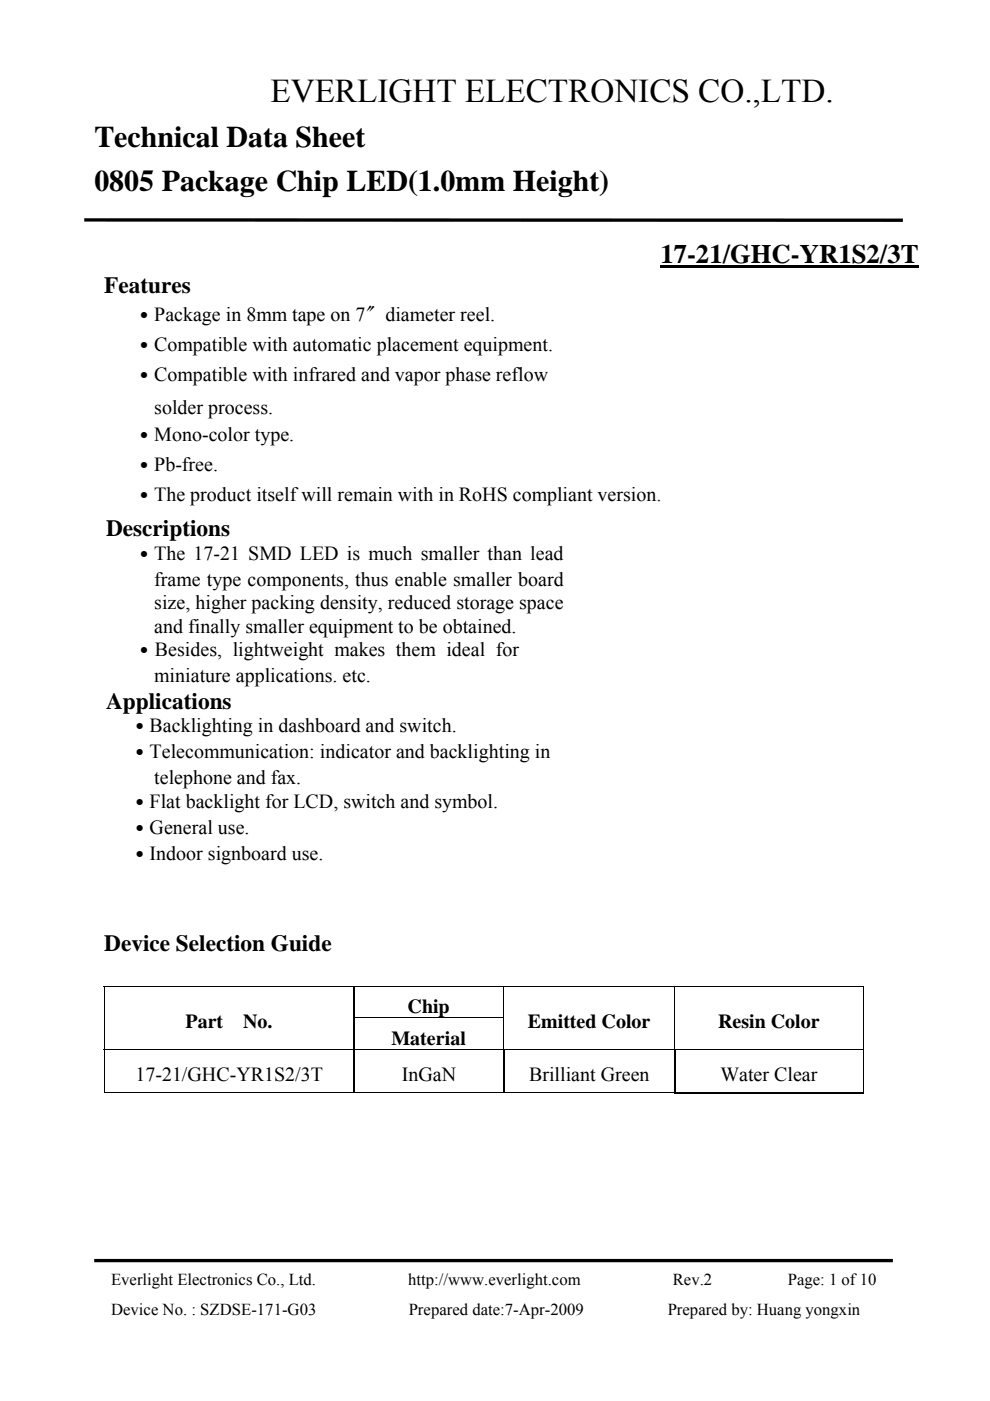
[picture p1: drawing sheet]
<svg xmlns="http://www.w3.org/2000/svg" width="210mm" height="297mm" viewBox="0 0 210 297" stroke-linecap="round" stroke-linejoin="round" font-family="sans-serif">
<defs><g id="words">
<text font-size="7" x="57.3" y="21.6">EVERLIGHT ELECTRONICS CO.,LTD.</text>
<g font-size="6.3">
<text x="20" y="31.2">Technical Data Sheet</text>
<text x="20" y="40.6">0805 Package Chip LED(1.0mm Height)</text>
</g>
<text font-size="5.7" x="140" y="55.7">17-21/GHC-YR1S2/3T</text>
<g font-size="4.9">
<text x="22.1" y="62.2">Features</text>
<text x="22.5" y="113.7">Descriptions</text>
<text x="22.5" y="150.2">Applications</text>
<text x="22.1" y="201.7">Device Selection Guide</text>
</g>
<g font-size="4.2">
<text x="28.5" y="68.1">․Package in 8mm tape on 7〞diameter reel.</text>
<text x="28.5" y="74.5">․Compatible with automatic placement equipment.</text>
<text x="28.5" y="80.8">․Compatible with infrared and vapor phase reflow</text>
<text x="32.7" y="87.7">solder process.</text>
<text x="28.5" y="93.5">․Mono-color type.</text>
<text x="28.5" y="99.9">․Pb-free.</text>
<text x="28.5" y="106.2">․The product itself will remain with in RoHS compliant version.</text>
<text x="28.5" y="118.8">․The 17-21 SMD LED is much smaller than lead</text>
<text x="32.7" y="124.2">frame type components, thus enable smaller board</text>
<text x="32.7" y="129.2">size, higher packing density, reduced storage space</text>
<text x="32.7" y="134.1">and finally smaller equipment to be obtained.</text>
<text x="28.5" y="139.1">․Besides, lightweight makes them ideal for</text>
<text x="32.7" y="144.5">miniature applications. etc.</text>
<text x="27.5" y="155.3">․Backlighting in dashboard and switch.</text>
<text x="27.5" y="160.8">․Telecommunication: indicator and backlighting in</text>
<text x="32.7" y="166.3">telephone and fax.</text>
<text x="27.5" y="171.2">․Flat backlight for LCD, switch and symbol.</text>
<text x="27.5" y="176.7">․General use.</text>
<text x="27.5" y="182.2">․Indoor signboard use.</text>
<text x="86.4" y="214.7">Chip</text>
<text x="39.3" y="218">Part</text>
<text x="51.6" y="218">No.</text>
<text x="83" y="221.5">Material</text>
<text x="111.9" y="218">Emitted Color</text>
<text x="152.2" y="218">Resin Color</text>
<text x="28.7" y="229.3">17-21/GHC-YR1S2/3T</text>
<text x="85.2" y="229.3">InGaN</text>
<text x="112.2" y="229.3">Brilliant Green</text>
<text x="152.8" y="229.3">Water Clear</text>
</g>
<g font-size="3.5">
<text x="23.6" y="272.4">Everlight Electronics Co., Ltd.</text>
<text x="86.6" y="272.4">http://www.everlight.com</text>
<text x="142.6" y="272.4">Rev.2</text>
<text x="167" y="272.4">Page: 1 of 10</text>
<text x="23.6" y="278.7">Device No. : SZDSE-171-G03</text>
<text x="86.7" y="278.7">Prepared date:7-Apr-2009</text>
<text x="141.6" y="278.7">Prepared by: Huang yongxin</text>
</g>
</g></defs>
<path d="M17.9 46.6l173.5 .1M20 267.3h169.3" fill="none" stroke="#000" stroke-width=".71" stroke-linecap="butt"/>
<path d="M140 56.3h54.7v.5h-54.7zM22 209.1h.2v.2h-.2zM22 215.7h.2v.3h-.2zM74.9 215.7h.3v.3h-.3zM106.7 215.7h.2v.3h-.2zM143 215.7h.1v.3h-.1zM182.9 209.1h.2v.2h-.2zM182.9 215.7h.2v.3h-.2zM182.9 222.4h.2v.1h-.2z" fill="#000"/>
<g fill="none" stroke="#000" stroke-width=".21">
<path d="M22 209.2h160.9M22.1 209.3v6.4M22.1 216v6.4M75.2 215.8h31.5M106.8 209.3v6.4M106.8 216v6.4M143 209.3v6.4M143 216v6.4M183 209.3v6.4M183 216v6.4M22 222.5h160.9M22 231.6h120.9"/>
<path d="M22.1 222.5v9.2M183 222.5v9.4"/>
</g>
<path d="M75 209.3v6.4M75 216v6.4M75 222.5v9.1M106.8 222.5v9.1M143 222.5v9.1" fill="none" stroke="#000" stroke-width=".25"/>
<path d="M142.9 231.7h40" fill="none" stroke="#000" stroke-width=".34"/>
<use href="#words"/>
</svg>
